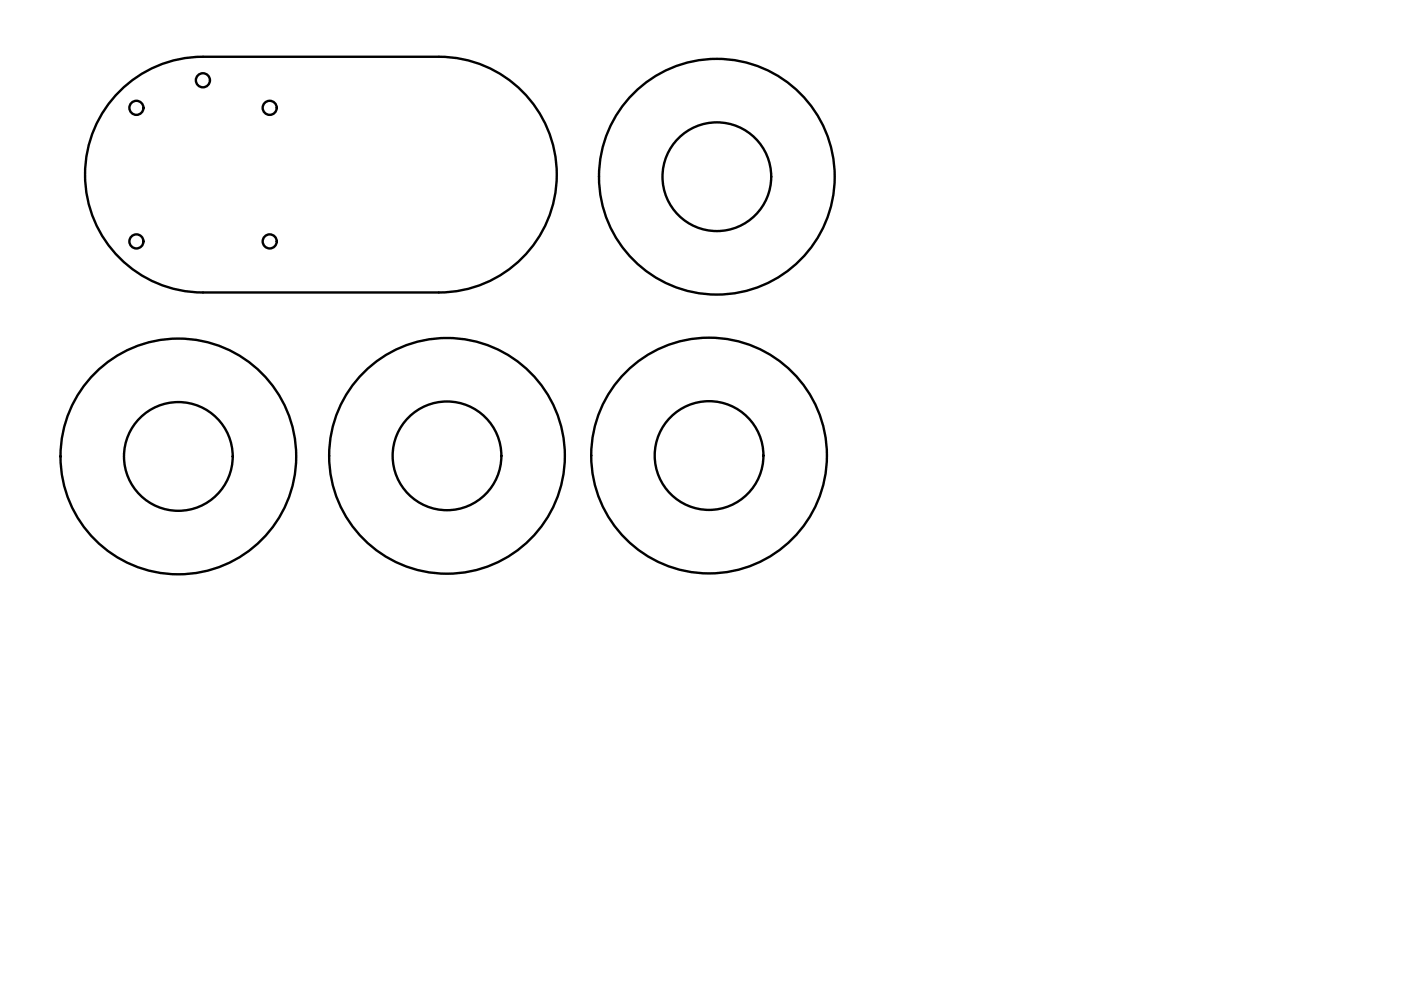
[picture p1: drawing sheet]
<svg xmlns="http://www.w3.org/2000/svg" width="297mm" height="210mm" viewBox="0 0 297 210" stroke-linecap="round" stroke-linejoin="round" font-family="sans-serif">
<!-- layer: Visible (ANSI) -->
<g fill="none" stroke="#000" stroke-width=".51">
<path d="M93 12h-50a25 25 0 0 0-25 25 25 25 0 0 0 25 25h50M93.1 12a25 25 0 0 1 24.9 25 25 25 0 0 1-24.9 25"/>
<circle cx="43" cy="17" r="1.49"/>
<circle cx="28.9" cy="22.9" r="1.49"/>
<circle cx="57.2" cy="22.9" r="1.49"/>
<circle cx="152" cy="37.5" r="11.5"/>
<circle cx="152" cy="37.5" r="25"/>
<circle cx="28.9" cy="51.2" r="1.49"/>
<circle cx="57.2" cy="51.2" r="1.49"/>
<circle cx="37.8" cy="96.8" r="11.5"/>
<circle cx="37.8" cy="96.8" r="25"/>
<circle cx="94.8" cy="96.6" r="11.5"/>
<circle cx="94.8" cy="96.7" r="25"/>
<circle cx="150.3" cy="96.6" r="11.5"/>
<circle cx="150.3" cy="96.6" r="25"/>
</g>
</svg>
